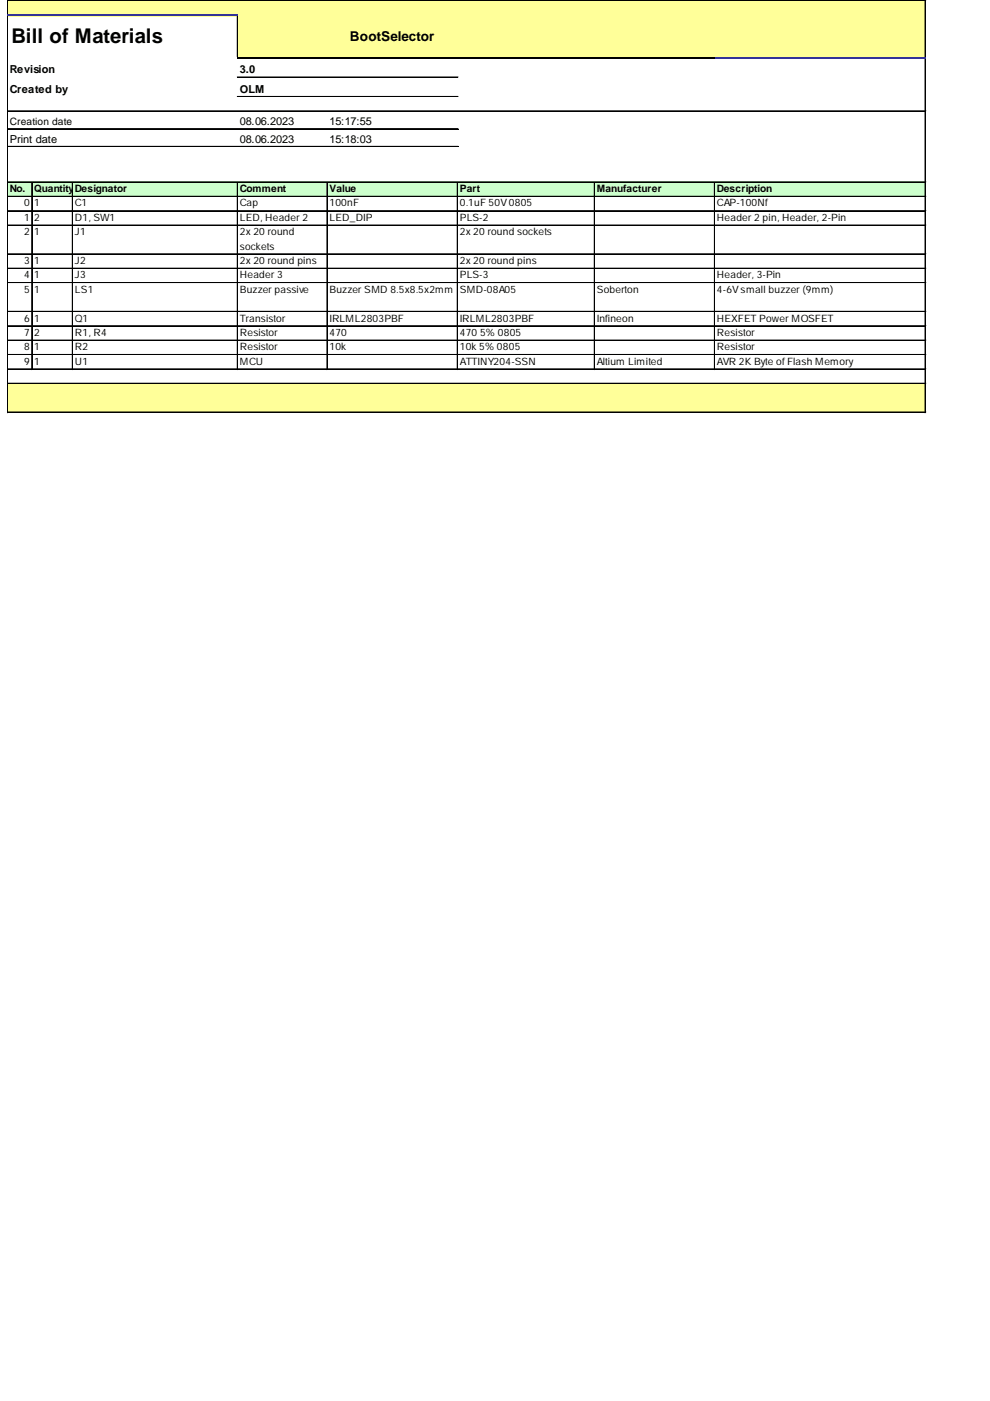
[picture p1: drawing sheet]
<svg xmlns="http://www.w3.org/2000/svg" width="210mm" height="297mm" viewBox="0 0 210 297" stroke-linecap="round" stroke-linejoin="round" font-family="sans-serif">
<defs><g id="words">
<text font-size="4.3" x="2.4" y="9.1">Bill of Materials</text>
<text font-size="2.9" x="74.2" y="8.7">BootSelector</text>
<g font-size="2.3">
<text x="2.1" y="15.6">Revision</text>
<text x="50.8" y="15.6">3.0</text>
<text x="2.1" y="19.7">Created by</text>
<text x="50.8" y="19.7">OLM</text>
<text x="50.8" y="26.5">08.06.2023</text>
<text x="69.9" y="26.5">15:17:55</text>
<text x="2.1" y="30.3">Print date</text>
<text x="50.8" y="30.3">08.06.2023</text>
<text x="69.9" y="30.3">15:18:03</text>
</g>
<g font-size="2.2">
<text x="2.1" y="26.5">Creation date</text>
<text x="2.1" y="40.7">No.</text>
<text x="7.3" y="40.7">Quantity</text>
<text x="15.9" y="40.7">Designator</text>
<text x="50.8" y="40.7">Comment</text>
<text x="69.9" y="40.7">Value</text>
<text x="97.5" y="40.7">Part</text>
<text x="126.5" y="40.7">Manufacturer</text>
<text x="152" y="40.7">Description</text>
<text x="5.1" y="43.8">0</text>
<text x="5.1" y="46.8">1</text>
<text x="7.3" y="43.8">1</text>
<text x="7.3" y="46.8">2</text>
<text x="15.9" y="43.8">C1</text>
<text x="15.9" y="46.8">D1, SW1</text>
<text x="50.8" y="43.8">Cap</text>
<text x="50.8" y="46.8">LED, Header 2</text>
<text x="69.9" y="43.8">100nF</text>
<text x="69.9" y="46.8">LED_DIP</text>
<text x="97.5" y="43.8">0.1uF 50V0805</text>
<text x="97.5" y="46.8">PLS-2</text>
<text x="152" y="43.8">CAP-100Nf</text>
<text x="152" y="46.8">Header 2 pin, Header, 2-Pin</text>
<text x="5.1" y="49.9">2</text>
<text x="7.3" y="49.9">1</text>
<text x="15.9" y="49.9">J1</text>
<text x="50.8" y="49.9">2x 20 round</text>
<text x="50.8" y="52.9">sockets</text>
<text x="97.5" y="49.9">2x 20 round sockets</text>
<text x="5.1" y="56">3</text>
<text x="5.1" y="59">4</text>
<text x="7.3" y="56">1</text>
<text x="7.3" y="59">1</text>
<text x="15.9" y="56">J2</text>
<text x="15.9" y="59">J3</text>
<text x="50.8" y="56">2x 20 round pins</text>
<text x="50.8" y="59">Header 3</text>
<text x="97.5" y="56">2x 20 round pins</text>
<text x="97.5" y="59">PLS-3</text>
<text x="152" y="59">Header, 3-Pin</text>
<text x="5.1" y="62.1">5</text>
<text x="7.3" y="62.1">1</text>
<text x="15.9" y="62.1">LS1</text>
<text x="50.8" y="62.1">Buzzer passive</text>
<text x="69.9" y="62.1">Buzzer SMD 8.5x8.5x2mm</text>
<text x="97.5" y="62.1">SMD-08A05</text>
<text x="126.5" y="62.1">Soberton</text>
<text x="152" y="62.1">4-6Vsmall buzzer (9mm)</text>
<text x="5.1" y="68.2">6</text>
<text x="5.1" y="71.2">7</text>
<text x="7.3" y="68.2">1</text>
<text x="7.3" y="71.2">2</text>
<text x="15.9" y="68.2">Q1</text>
<text x="15.9" y="71.2">R1, R4</text>
<text x="50.8" y="68.2">Transistor</text>
<text x="50.8" y="71.2">Resistor</text>
<text x="69.9" y="68.2">IRLML2803PBF</text>
<text x="69.9" y="71.2">470</text>
<text x="97.5" y="68.2">IRLML2803PBF</text>
<text x="97.5" y="71.2">470</text>
<text x="101.8" y="71.2">5% 0805</text>
<text x="126.5" y="68.2">Infineon</text>
<text x="152" y="68.2">HEXFET Power MOSFET</text>
<text x="152" y="71.2">Resistor</text>
<text x="5.1" y="74.3">8</text>
<text x="5.1" y="77.3">9</text>
<text x="7.3" y="74.3">1</text>
<text x="7.3" y="77.3">1</text>
<text x="15.9" y="74.3">R2</text>
<text x="15.9" y="77.3">U1</text>
<text x="50.8" y="74.3">Resistor</text>
<text x="50.8" y="77.3">MCU</text>
<text x="69.9" y="74.3">10k</text>
<text x="97.5" y="74.3">10k 5% 0805</text>
<text x="97.5" y="77.3">ATTINY204-SSN</text>
<text x="126.5" y="77.3">Altium Limited</text>
<text x="152" y="74.3">Resistor</text>
<text x="152" y="77.3">AVR 2K Byte ofFlash Memory</text>
</g>
</g></defs>
<g fill="#ff9">
<path d="M1.6 .1h194.7v3.3h-194.7z"/>
<path d="M50.3 3.2h146v9.2h-146z"/>
</g>
<path d="M1.6 38.6h194.7v3.2h-194.7z" fill="#cfc"/>
<path d="M1.6 81.3h194.7v6.2h-194.7z" fill="#ff9"/>
<g fill="none" stroke="#000" stroke-width=".21">
<path d="M1.5 0v3M1.5 3.4v84.1M1.6 0v3M1.6 3.4v84.1M1.7 0h194.6M1.7 .1h194.6M50.3 3.4v8.6M50.3 16.3h46.8M50.3 16.4h46.8M50.4 3.4v8.6M196.1 .2v11.8M196.1 12.4v75.1"/>
<path d="M196.2 .2v11.8M196.2 12.4v75.1M1.7 23.5h194.6M1.7 23.6h194.6M1.7 27.3h95.4M1.7 27.4h95.4M1.7 31h95.4M1.7 31.1h95.4M1.7 38.6h194.6M1.7 38.7h194.6M6.7 38.7v39.7M6.8 38.7v39.7"/>
<path d="M15.3 38.7v39.7M15.4 38.7v39.7M50.3 38.7v39.7M50.3 20.4h46.8M50.3 20.5h46.8M50.4 38.7v39.7M69.3 38.7v39.7M69.4 38.7v39.7M96.9 38.7v39.7M97 38.7v39.7M126 38.7v39.7M126.1 38.7v39.7"/>
<path d="M151.5 38.7v39.7M151.6 38.7v39.7M1.7 41.6h194.6M1.7 41.7h194.6M1.7 44.7h194.6M1.7 44.8h194.6M1.7 47.7h194.6M1.7 47.8h194.6M1.7 53.8h194.6M1.7 53.9h194.6M1.7 56.9h194.6M1.7 59.9h194.6"/>
<path d="M1.7 60h194.6M1.7 66h194.6M1.7 66.1h194.6M1.7 69.1h194.6M1.7 72.1h194.6M1.7 72.2h194.6M1.7 75.2h194.6M1.7 78.2h194.6M1.7 78.3h194.6M1.7 81.3h194.6M1.7 87.3h194.6M1.7 87.4h194.6"/>
</g>
<path d="M50.3 12.2h101.3" fill="none" stroke="#000" stroke-width=".36"/>
<path d="M1.5 3.2h49M151.6 12.2h44.7" fill="none" stroke="#339" stroke-width=".36"/>
<use href="#words"/>
</svg>
